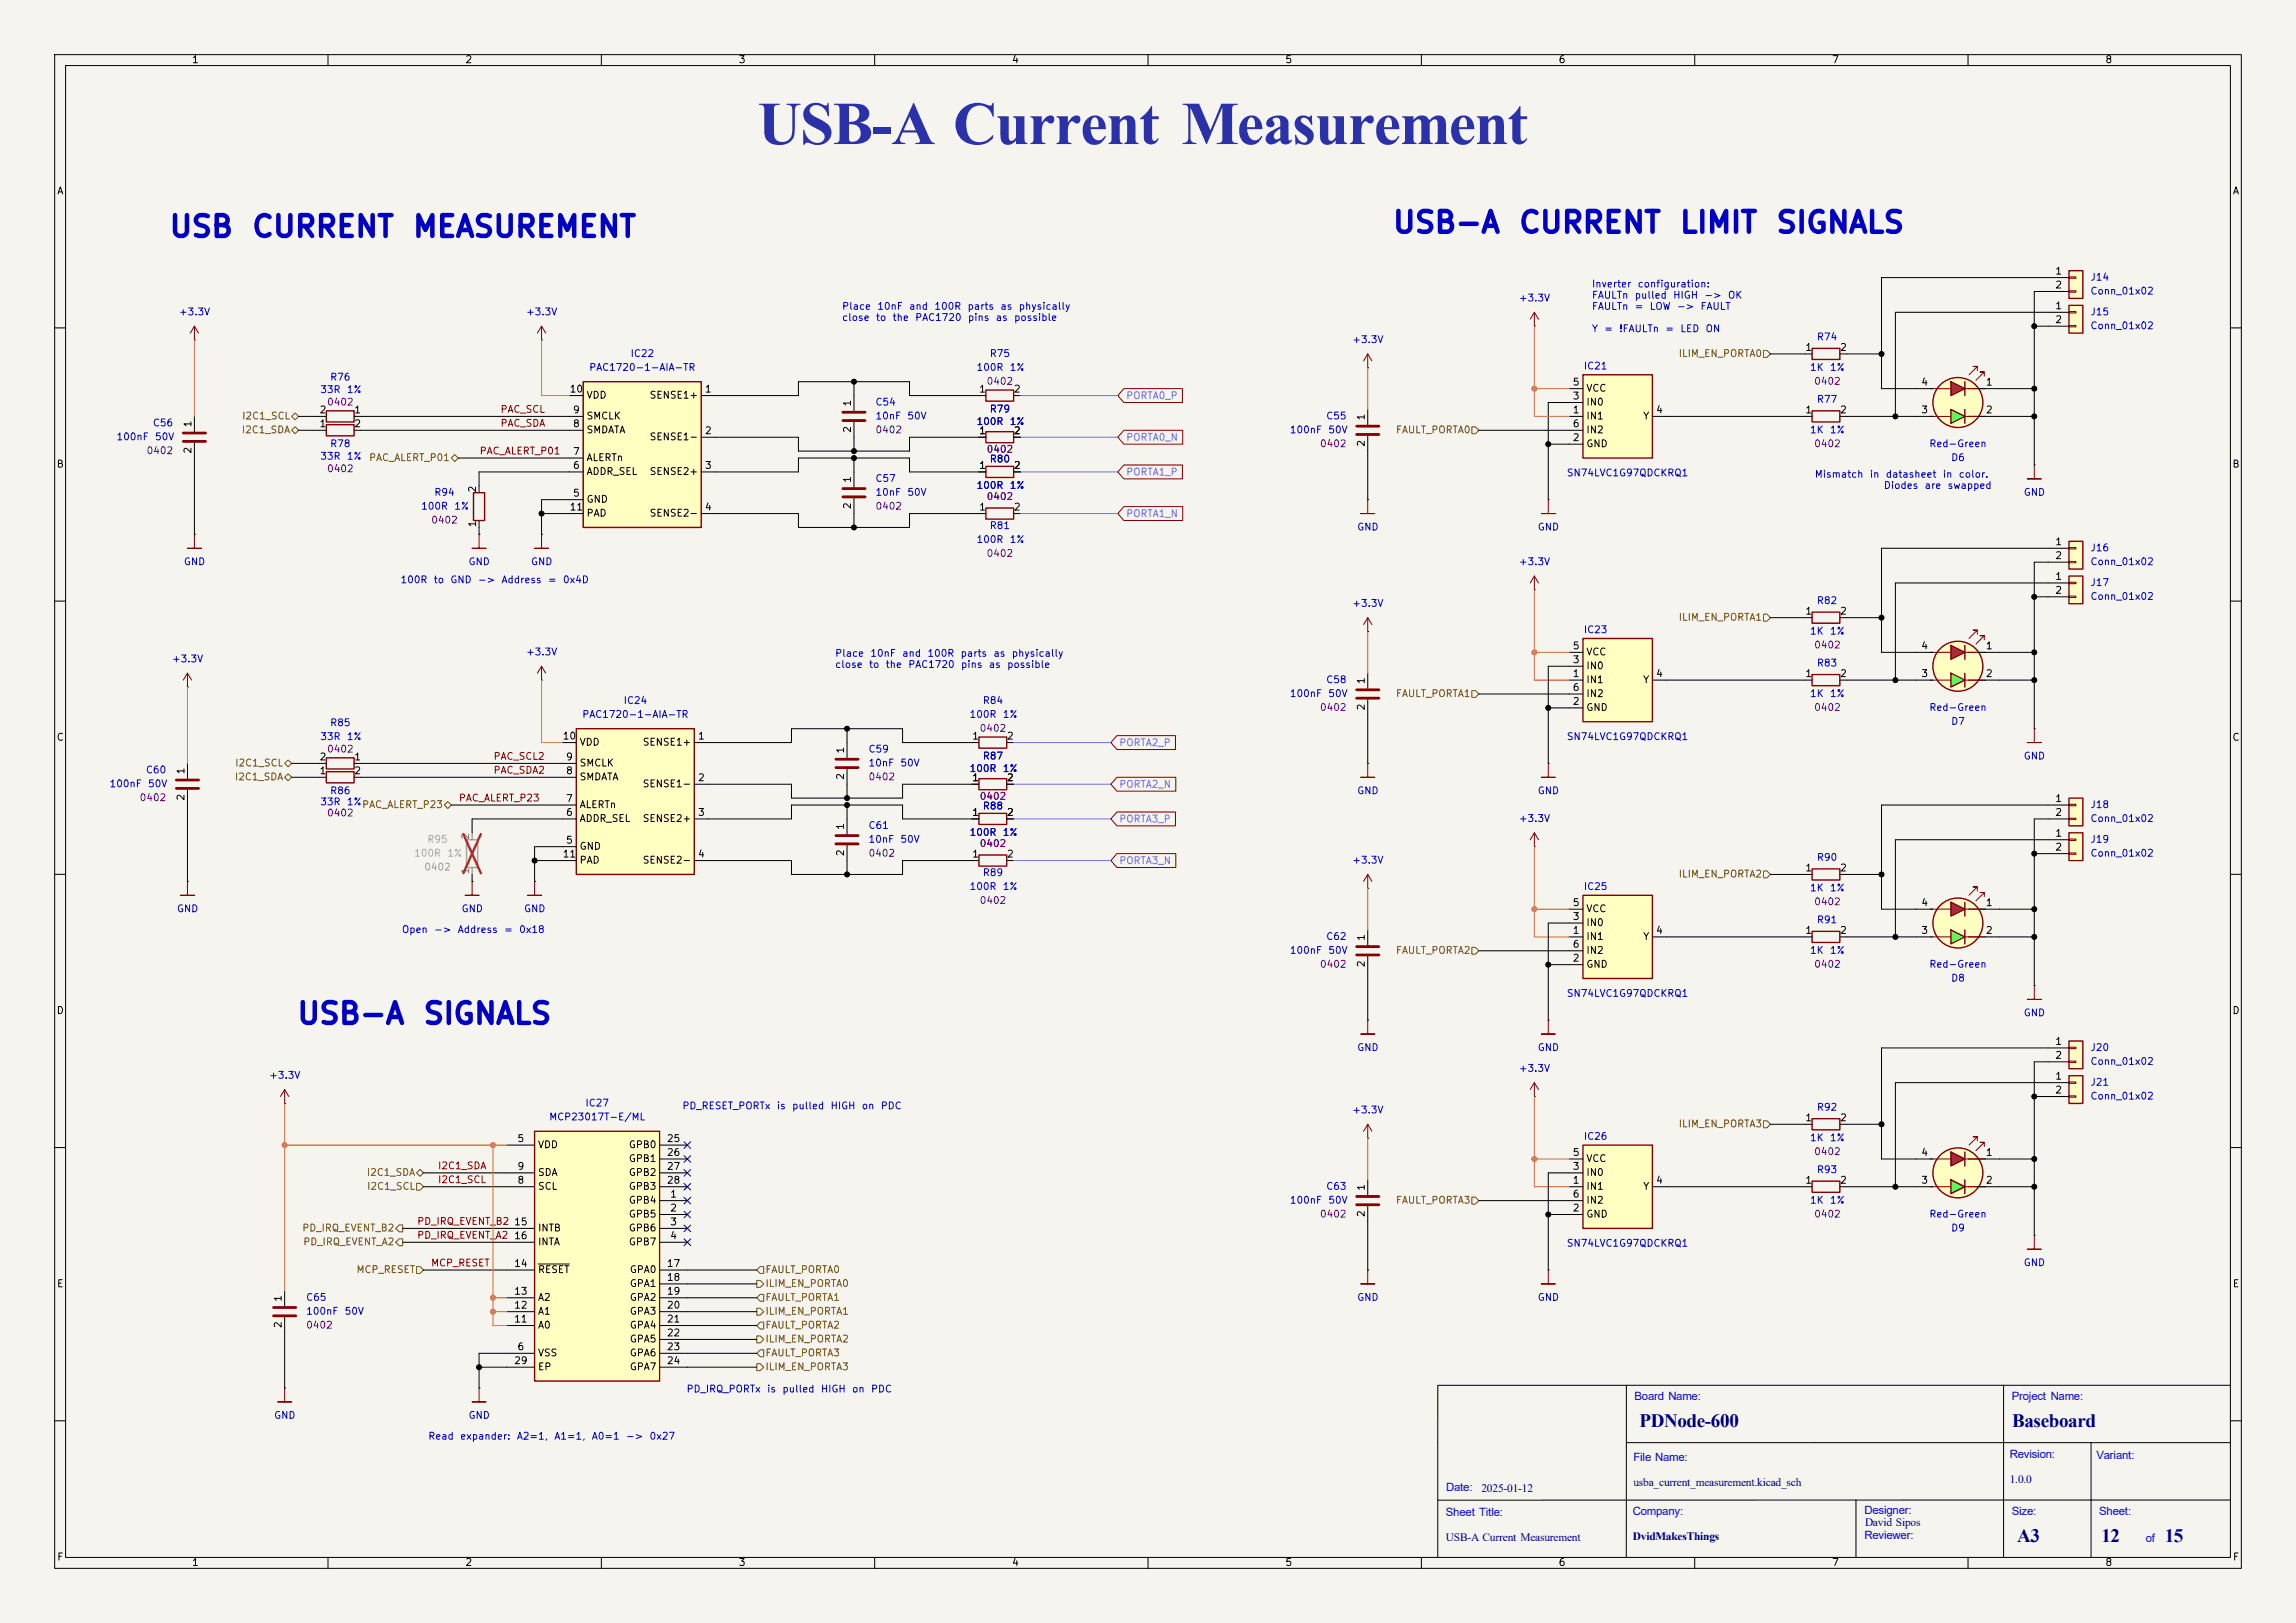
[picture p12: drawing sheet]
<svg xmlns="http://www.w3.org/2000/svg" width="420mm" height="297mm" viewBox="0 0 420 297" stroke-linecap="round" stroke-linejoin="round" font-family="sans-serif">
<defs><g id="words">
<text font-size="11.1" fill="#2b31a8" x="138.6" y="26.4">USB-A Current Measurement</text>
<g font-size="3.8" fill="#0000c2">
<text x="30.7" y="44.3">USB</text>
<text x="45.8" y="44.3">CURRENT</text>
<text x="75.3" y="44.3">MEASUREMENT</text>
<text x="254.5" y="43.6">USB-A</text>
<text x="277.6" y="43.6">CURRENT</text>
<text x="307" y="43.6">LIMIT</text>
<text x="324.6" y="43.6">SIGNALS</text>
<text x="54.1" y="188.3">USB-A</text>
<text x="77.2" y="188.3">SIGNALS</text>
</g>
<g font-size="3.5" fill="#00007f">
<text x="299.9" y="261.1">PDNode-600</text>
<text x="368.1" y="261.1">Baseboard</text>
<text x="369" y="282.1">A3</text>
<text x="384.4" y="282.1">12</text>
<text x="396" y="282.1">15</text>
</g>
<g font-size="2.1" fill="#00f">
<text x="299" y="256.2">Board Name:</text>
<text x="368" y="256.2">Project Name:</text>
<text x="298.8" y="267.4">File Name:</text>
<text x="367.6" y="266.9">Revision:</text>
<text x="383.5" y="267">Variant:</text>
<text x="264.5" y="272.9">Date:</text>
<text x="264.5" y="277.5">Sheet Title:</text>
<text x="298.7" y="277.3">Company:</text>
<text x="341.1" y="281.7">Reviewer:</text>
<text x="341.1" y="277">Designer:</text>
<text x="368" y="277.2">Size:</text>
<text x="384" y="277.2">Sheet:</text>
<text x="392.5" y="282.2">of</text>
</g>
<g font-size="2.1" fill="#00007f">
<text x="271" y="272.9">2025-01-12</text>
<text x="298.8" y="271.9">usba_current_measurement.kicad_sch</text>
<text x="367.6" y="271.4">1.0.0</text>
<text x="264.5" y="282">USB-A Current Measurement</text>
<text x="298.7" y="281.8">DvidMakesThings</text>
<text x="341.2" y="279.2">David Sipos</text>
</g>
<g font-size="1.3">
<text x="35" y="11.9">1</text>
<text x="85" y="11.9">2</text>
<text x="135" y="11.9">3</text>
<text x="185" y="11.9">4</text>
<text x="235" y="11.9">5</text>
<text x="285" y="11.9">6</text>
<text x="335" y="11.9">7</text>
<text x="385" y="11.9">8</text>
<text x="10.3" y="35.9">A</text>
<text x="408.3" y="35.9">A</text>
<text x="375.8" y="50.5">1</text>
<text x="375.8" y="53.1">2</text>
<text x="375.8" y="56.9">1</text>
<text x="375.8" y="59.4">2</text>
<text x="330.1" y="64.5">1</text>
<text x="336.5" y="64.5">2</text>
<text x="287.6" y="70.9">5</text>
<text x="290.1" y="72">VCC</text>
<text x="351.3" y="70.9">4</text>
<text x="363.1" y="70.9">1</text>
<text x="58.3" y="75.9">2</text>
<text x="64.7" y="75.9">1</text>
<text x="104.1" y="72.1">10</text>
<text x="104.7" y="75.9">9</text>
<text x="107.2" y="77.1">SMCLK</text>
<text x="107.2" y="73.3">VDD</text>
<text x="118.7" y="73.3">SENSE1+</text>
<text x="128.8" y="72.1">1</text>
<text x="156" y="74.5" transform="rotate(-90 156 74.5)">1</text>
<text x="179" y="72.1">1</text>
<text x="185.3" y="72.1">2</text>
<text x="249.9" y="77" transform="rotate(-90 249.9 77)">1</text>
<text x="287.6" y="75.9">1</text>
<text x="287.6" y="73.4">3</text>
<text x="290.1" y="77.1">IN1</text>
<text x="290.1" y="74.5">IN0</text>
<text x="300.5" y="77.1">Y</text>
<text x="302.8" y="75.9">4</text>
<text x="330.1" y="75.9">1</text>
<text x="336.5" y="75.9">2</text>
<text x="351.3" y="75.9">3</text>
<text x="363.1" y="75.9">2</text>
<text x="35.3" y="83.1" transform="rotate(-90 35.3 83.1)">2</text>
<text x="35.3" y="78.3" transform="rotate(-90 35.3 78.3)">1</text>
<text x="58.3" y="78.5">1</text>
<text x="64.7" y="78.5">2</text>
<text x="104.7" y="83.6">7</text>
<text x="104.7" y="78.5">8</text>
<text x="107.2" y="79.6">SMDATA</text>
<text x="118.7" y="80.9">SENSE1-</text>
<text x="128.8" y="79.8">2</text>
<text x="156" y="79.3" transform="rotate(-90 156 79.3)">2</text>
<text x="179" y="79.8">1</text>
<text x="185.3" y="79.8">2</text>
<text x="249.9" y="81.9" transform="rotate(-90 249.9 81.9)">2</text>
<text x="287.6" y="81">2</text>
<text x="287.6" y="78.5">6</text>
<text x="290.1" y="82.1">GND</text>
<text x="290.1" y="79.6">IN2</text>
<text x="10.3" y="85.9">B</text>
<text x="104.7" y="86.1">6</text>
<text x="107.2" y="87.2">ADDR_SEL</text>
<text x="107.2" y="84.7">ALERTn</text>
<text x="118.7" y="87.2">SENSE2+</text>
<text x="128.8" y="86.1">3</text>
<text x="156" y="88.5" transform="rotate(-90 156 88.5)">1</text>
<text x="179" y="86.1">1</text>
<text x="185.3" y="86.1">2</text>
<text x="408.2" y="85.9">B</text>
<text x="87.4" y="90.2" transform="rotate(-90 87.4 90.2)">2</text>
<text x="104.1" y="93.7">11</text>
<text x="104.7" y="91.2">5</text>
<text x="107.2" y="92.3">GND</text>
<text x="107.2" y="94.8">PAD</text>
<text x="118.7" y="94.8">SENSE2-</text>
<text x="128.8" y="93.7">4</text>
<text x="156" y="93.3" transform="rotate(-90 156 93.3)">2</text>
<text x="179" y="93.7">1</text>
<text x="185.3" y="93.7">2</text>
<text x="87.4" y="96.6" transform="rotate(-90 87.4 96.6)">1</text>
<text x="375.8" y="100.1">1</text>
<text x="375.8" y="106.4">1</text>
<text x="375.8" y="102.6">2</text>
<text x="330.1" y="112.8">1</text>
<text x="336.5" y="112.8">2</text>
<text x="375.8" y="109">2</text>
<text x="287.6" y="119.1">5</text>
<text x="351.3" y="119.1">4</text>
<text x="363.1" y="119.1">1</text>
<text x="249.9" y="125.3" transform="rotate(-90 249.9 125.3)">1</text>
<text x="287.6" y="124.2">1</text>
<text x="287.6" y="121.7">3</text>
<text x="290.1" y="125.3">IN1</text>
<text x="290.1" y="122.8">IN0</text>
<text x="290.1" y="120.2">VCC</text>
<text x="300.5" y="125.3">Y</text>
<text x="302.8" y="124.2">4</text>
<text x="330.1" y="124.2">1</text>
<text x="336.5" y="124.2">2</text>
<text x="351.3" y="124.2">3</text>
<text x="363.1" y="124.2">2</text>
<text x="249.9" y="130.1" transform="rotate(-90 249.9 130.1)">2</text>
<text x="287.6" y="129.3">2</text>
<text x="287.6" y="126.7">6</text>
<text x="290.1" y="130.4">GND</text>
<text x="290.1" y="127.9">IN2</text>
<text x="10.3" y="135.9">C</text>
<text x="102.8" y="135.6">10</text>
<text x="105.9" y="136.8">VDD</text>
<text x="117.5" y="136.8">SENSE1+</text>
<text x="127.6" y="135.6">1</text>
<text x="154.7" y="138" transform="rotate(-90 154.7 138)">1</text>
<text x="177.7" y="135.6">1</text>
<text x="184.1" y="135.6">2</text>
<text x="408.2" y="135.9">C</text>
<text x="34" y="141.8" transform="rotate(-90 34 141.8)">1</text>
<text x="58.3" y="139.4">2</text>
<text x="58.3" y="142">1</text>
<text x="64.7" y="139.4">1</text>
<text x="64.7" y="142">2</text>
<text x="103.4" y="142">8</text>
<text x="103.4" y="139.4">9</text>
<text x="105.9" y="143.1">SMDATA</text>
<text x="105.9" y="140.6">SMCLK</text>
<text x="127.6" y="143.3">2</text>
<text x="154.7" y="142.8" transform="rotate(-90 154.7 142.8)">2</text>
<text x="177.7" y="143.3">1</text>
<text x="184.1" y="143.3">2</text>
<text x="34" y="146.6" transform="rotate(-90 34 146.6)">2</text>
<text x="103.4" y="149.6">6</text>
<text x="103.4" y="147.1">7</text>
<text x="105.9" y="148.2">ALERTn</text>
<text x="117.5" y="144.4">SENSE1-</text>
<text x="127.6" y="149.6">3</text>
<text x="177.7" y="149.6">1</text>
<text x="184.1" y="149.6">2</text>
<text x="375.8" y="147.1">1</text>
<text x="375.8" y="149.6">2</text>
<text x="103.4" y="154.7">5</text>
<text x="105.9" y="155.8">GND</text>
<text x="105.9" y="150.7">ADDR_SEL</text>
<text x="117.5" y="150.7">SENSE2+</text>
<text x="154.7" y="152" transform="rotate(-90 154.7 152)">1</text>
<text x="375.8" y="153.4">1</text>
<text x="375.8" y="156">2</text>
<text x="102.8" y="157.2">11</text>
<text x="105.9" y="158.3">PAD</text>
<text x="117.5" y="158.3">SENSE2-</text>
<text x="127.6" y="157.2">4</text>
<text x="154.7" y="156.8" transform="rotate(-90 154.7 156.8)">2</text>
<text x="177.7" y="157.2">1</text>
<text x="184.1" y="157.2">2</text>
<text x="330.1" y="159.8">1</text>
<text x="336.5" y="159.8">2</text>
<text x="287.6" y="166.1">5</text>
<text x="290.1" y="167.2">VCC</text>
<text x="351.3" y="166.1">4</text>
<text x="363.1" y="166.1">1</text>
<text x="249.9" y="172.3" transform="rotate(-90 249.9 172.3)">1</text>
<text x="287.6" y="171.2">1</text>
<text x="287.6" y="168.7">3</text>
<text x="287.6" y="173.7">6</text>
<text x="290.1" y="172.3">IN1</text>
<text x="290.1" y="169.8">IN0</text>
<text x="300.5" y="172.3">Y</text>
<text x="302.8" y="171.2">4</text>
<text x="330.1" y="171.2">1</text>
<text x="336.5" y="171.2">2</text>
<text x="351.3" y="171.2">3</text>
<text x="363.1" y="171.2">2</text>
<text x="249.9" y="177.1" transform="rotate(-90 249.9 177.1)">2</text>
<text x="287.6" y="176.3">2</text>
<text x="290.1" y="177.4">GND</text>
<text x="290.1" y="174.9">IN2</text>
<text x="10.3" y="185.9">D</text>
<text x="408.2" y="185.9">D</text>
<text x="375.8" y="191.5">1</text>
<text x="375.8" y="197.9">1</text>
<text x="375.8" y="194.1">2</text>
<text x="375.8" y="200.4">2</text>
<text x="94.5" y="209.3">5</text>
<text x="121.9" y="209.3">25</text>
<text x="330.1" y="205.5">1</text>
<text x="336.5" y="205.5">2</text>
<text x="94.5" y="214.4">9</text>
<text x="98.3" y="210.4">VDD</text>
<text x="98.3" y="215.5">SDA</text>
<text x="114.9" y="210.4">GPB0</text>
<text x="114.9" y="213">GPB1</text>
<text x="114.9" y="215.5">GPB2</text>
<text x="121.9" y="211.8">26</text>
<text x="121.9" y="214.4">27</text>
<text x="287.6" y="214.4">3</text>
<text x="287.6" y="211.8">5</text>
<text x="290.1" y="215.5">IN0</text>
<text x="290.1" y="213">VCC</text>
<text x="351.3" y="211.8">4</text>
<text x="363.1" y="211.8">1</text>
<text x="94.5" y="216.9">8</text>
<text x="98.3" y="218">SCL</text>
<text x="114.9" y="220.6">GPB4</text>
<text x="114.9" y="218">GPB3</text>
<text x="121.9" y="216.9">28</text>
<text x="122.5" y="219.5">1</text>
<text x="122.5" y="222">2</text>
<text x="249.9" y="218" transform="rotate(-90 249.9 218)">1</text>
<text x="287.6" y="216.9">1</text>
<text x="287.6" y="222">2</text>
<text x="287.6" y="219.5">6</text>
<text x="290.1" y="218">IN1</text>
<text x="290.1" y="220.6">IN2</text>
<text x="300.5" y="218">Y</text>
<text x="302.8" y="216.9">4</text>
<text x="330.1" y="216.9">1</text>
<text x="336.5" y="216.9">2</text>
<text x="351.3" y="216.9">3</text>
<text x="363.1" y="216.9">2</text>
<text x="93.9" y="224.5">15</text>
<text x="93.9" y="227.1">16</text>
<text x="98.3" y="225.7">INTB</text>
<text x="114.9" y="223.1">GPB5</text>
<text x="114.9" y="225.7">GPB6</text>
<text x="122.5" y="224.5">3</text>
<text x="122.5" y="227.1">4</text>
<text x="249.9" y="222.8" transform="rotate(-90 249.9 222.8)">2</text>
<text x="290.1" y="223.1">GND</text>
<text x="93.9" y="232.2">14</text>
<text x="98.3" y="233.3">RESET</text>
<text x="98.3" y="228.2">INTA</text>
<text x="114.9" y="228.2">GPB7</text>
<text x="115.1" y="233.3">GPA0</text>
<text x="121.9" y="232.2">17</text>
<text x="10.3" y="235.9">E</text>
<text x="51.8" y="238.3" transform="rotate(-90 51.8 238.3)">1</text>
<text x="93.9" y="239.8">12</text>
<text x="93.9" y="237.2">13</text>
<text x="98.3" y="238.4">A2</text>
<text x="115.1" y="235.8">GPA1</text>
<text x="115.1" y="238.4">GPA2</text>
<text x="121.9" y="234.7">18</text>
<text x="121.9" y="237.2">19</text>
<text x="121.9" y="239.8">20</text>
<text x="408.3" y="235.9">E</text>
<text x="51.8" y="243.1" transform="rotate(-90 51.8 243.1)">2</text>
<text x="93.9" y="242.3">11</text>
<text x="98.3" y="243.4">A0</text>
<text x="98.3" y="240.9">A1</text>
<text x="115.1" y="240.9">GPA3</text>
<text x="115.1" y="243.4">GPA4</text>
<text x="115.1" y="246">GPA5</text>
<text x="121.9" y="242.3">21</text>
<text x="121.9" y="244.9">22</text>
<text x="93.9" y="249.9">29</text>
<text x="94.5" y="247.4">6</text>
<text x="98.3" y="248.5">VSS</text>
<text x="98.3" y="251.1">EP</text>
<text x="115.1" y="248.5">GPA6</text>
<text x="115.1" y="251.1">GPA7</text>
<text x="121.9" y="247.4">23</text>
<text x="121.9" y="249.9">24</text>
<text x="10.3" y="285.9">F</text>
<text x="35" y="286.9">1</text>
<text x="85" y="286.9">2</text>
<text x="135" y="286.9">3</text>
<text x="185" y="286.9">4</text>
<text x="235" y="286.9">5</text>
<text x="285" y="286.9">6</text>
<text x="335" y="286.9">7</text>
<text x="385" y="286.9">8</text>
<text x="408.3" y="285.9">F</text>
</g>
<g font-size="1.3" fill="#0000c2">
<text x="291.1" y="52.9">Inverter</text>
<text x="299.5" y="52.9">configuration:</text>
<text x="382.3" y="51.7">J14</text>
<text x="32.6" y="58">+3.3V</text>
<text x="96.1" y="58">+3.3V</text>
<text x="153.9" y="57">Place</text>
<text x="153.9" y="59">close</text>
<text x="160.1" y="59">to</text>
<text x="160.4" y="57">10nF</text>
<text x="163.2" y="59">the</text>
<text x="166.2" y="57">and</text>
<text x="167.3" y="59">PAC1720</text>
<text x="170.8" y="57">100R</text>
<text x="176.9" y="57">parts</text>
<text x="176.9" y="59">pins</text>
<text x="182" y="59">as</text>
<text x="182.9" y="57">as</text>
<text x="185.4" y="59">possible</text>
<text x="186.2" y="57">physically</text>
<text x="277.7" y="55.5">+3.3V</text>
<text x="291.1" y="55">FAULTn</text>
<text x="291.1" y="57">FAULTn</text>
<text x="298.9" y="55">pulled</text>
<text x="298.9" y="57">=</text>
<text x="301.7" y="57">LOW</text>
<text x="305.9" y="55">HIGH</text>
<text x="306.6" y="57">-&gt;</text>
<text x="310.9" y="57">FAULT</text>
<text x="311.7" y="55">-&gt;</text>
<text x="316" y="55">OK</text>
<text x="382.3" y="54.2">Conn_01x02</text>
<text x="382.3" y="58">J15</text>
<text x="115.2" y="65.6">IC22</text>
<text x="180.9" y="65.6">R75</text>
<text x="247.2" y="63.1">+3.3V</text>
<text x="291.1" y="61.1">Y</text>
<text x="293.3" y="61.1">=</text>
<text x="296.1" y="61.1">!FAULTn</text>
<text x="304.5" y="61.1">=</text>
<text x="307.3" y="61.1">LED</text>
<text x="311.9" y="61.1">ON</text>
<text x="332.2" y="62.6">R74</text>
<text x="382.3" y="60.6">Conn_01x02</text>
<text x="60.3" y="70">R76</text>
<text x="107.7" y="68.2">PAC1720-1-AIA-TR</text>
<text x="178.5" y="68.2">100R</text>
<text x="184.6" y="68.2">1%</text>
<text x="289.6" y="67.9">IC21</text>
<text x="331" y="68.2">1K</text>
<text x="334.6" y="68.2">1%</text>
<text x="58.5" y="72.2">33R</text>
<text x="63.3" y="72.2">1%</text>
<text x="160" y="74.5">C54</text>
<text x="160" y="77.1">10nF</text>
<text x="165.9" y="77.1">50V</text>
<text x="180.9" y="75.8">R79</text>
<text x="242.5" y="77.1">C55</text>
<text x="332.2" y="74">R77</text>
<text x="21.2" y="80.9">100nF</text>
<text x="27.8" y="78.3">C56</text>
<text x="28.2" y="80.9">50V</text>
<text x="60.3" y="82.1">R78</text>
<text x="178.5" y="78.1">100R</text>
<text x="184.6" y="78.1">1%</text>
<text x="235.8" y="79.6">100nF</text>
<text x="242.9" y="79.6">50V</text>
<text x="331" y="79.6">1K</text>
<text x="334.6" y="79.6">1%</text>
<text x="352.8" y="82.1">Red-Green</text>
<text x="58.5" y="84.4">33R</text>
<text x="63.3" y="84.4">1%</text>
<text x="160" y="88.5">C57</text>
<text x="178.5" y="89.8">100R</text>
<text x="180.9" y="84.9">R80</text>
<text x="184.6" y="89.8">1%</text>
<text x="286.5" y="87.5">SN74LVC1G97QDCKRQ1</text>
<text x="331.8" y="87.7">Mismatch</text>
<text x="341.9" y="87.7">in</text>
<text x="344.5" y="89.8">Diodes</text>
<text x="344.8" y="87.7">datasheet</text>
<text x="351.9" y="89.8">are</text>
<text x="355.3" y="87.7">in</text>
<text x="356.1" y="89.8">swapped</text>
<text x="356.8" y="84.7">D6</text>
<text x="358.2" y="87.7">color.</text>
<text x="76.9" y="93.6">100R</text>
<text x="79.3" y="91">R94</text>
<text x="83" y="93.6">1%</text>
<text x="160" y="91">10nF</text>
<text x="165.9" y="91">50V</text>
<text x="370.1" y="91">GND</text>
<text x="178.5" y="99.7">100R</text>
<text x="180.9" y="97.1">R81</text>
<text x="184.6" y="99.7">1%</text>
<text x="248.2" y="97.4">GND</text>
<text x="281.2" y="97.4">GND</text>
<text x="382.3" y="101.2">J16</text>
<text x="33.5" y="103.7">GND</text>
<text x="73.2" y="107">100R</text>
<text x="79.2" y="107">to</text>
<text x="82.3" y="107">GND</text>
<text x="85.6" y="103.7">GND</text>
<text x="87.3" y="107">-&gt;</text>
<text x="91.6" y="107">Address</text>
<text x="97" y="103.7">GND</text>
<text x="100.1" y="107">=</text>
<text x="102.9" y="107">0x4D</text>
<text x="277.7" y="103.7">+3.3V</text>
<text x="382.3" y="103.7">Conn_01x02</text>
<text x="382.3" y="107.5">J17</text>
<text x="247.2" y="111.4">+3.3V</text>
<text x="332.2" y="110.8">R82</text>
<text x="382.3" y="110.1">Conn_01x02</text>
<text x="289.6" y="116.2">IC23</text>
<text x="331" y="116.4">1K</text>
<text x="334.6" y="116.4">1%</text>
<text x="31.3" y="121.5">+3.3V</text>
<text x="96.1" y="120.2">+3.3V</text>
<text x="152.7" y="120.5">Place</text>
<text x="152.7" y="122.5">close</text>
<text x="158.8" y="122.5">to</text>
<text x="159.1" y="120.5">10nF</text>
<text x="161.9" y="122.5">the</text>
<text x="164.9" y="120.5">and</text>
<text x="166" y="122.5">PAC1720</text>
<text x="169.5" y="120.5">100R</text>
<text x="175.6" y="120.5">parts</text>
<text x="175.7" y="122.5">pins</text>
<text x="180.8" y="122.5">as</text>
<text x="181.6" y="120.5">as</text>
<text x="184.1" y="122.5">possible</text>
<text x="185" y="120.5">physically</text>
<text x="242.5" y="125.3">C58</text>
<text x="332.2" y="122.3">R83</text>
<text x="106.4" y="131.7">PAC1720-1-AIA-TR</text>
<text x="114" y="129.1">IC24</text>
<text x="177.2" y="131.7">100R</text>
<text x="179.7" y="129.1">R84</text>
<text x="183.3" y="131.7">1%</text>
<text x="235.8" y="127.9">100nF</text>
<text x="242.9" y="127.9">50V</text>
<text x="331" y="127.9">1K</text>
<text x="334.6" y="127.9">1%</text>
<text x="352.8" y="130.4">Red-Green</text>
<text x="58.5" y="135.7">33R</text>
<text x="60.3" y="133.2">R85</text>
<text x="63.3" y="135.7">1%</text>
<text x="286.5" y="135.7">SN74LVC1G97QDCKRQ1</text>
<text x="356.8" y="132.9">D7</text>
<text x="26.6" y="141.8">C60</text>
<text x="158.8" y="138">C59</text>
<text x="158.8" y="140.6">10nF</text>
<text x="164.6" y="140.6">50V</text>
<text x="177.2" y="141.6">100R</text>
<text x="179.7" y="139.3">R87</text>
<text x="183.3" y="141.6">1%</text>
<text x="370.1" y="139.3">GND</text>
<text x="19.9" y="144.4">100nF</text>
<text x="27" y="144.4">50V</text>
<text x="58.5" y="147.7">33R</text>
<text x="60.3" y="145.6">R86</text>
<text x="63.3" y="147.7">1%</text>
<text x="179.7" y="148.4">R88</text>
<text x="248.2" y="145.6">GND</text>
<text x="281.2" y="145.6">GND</text>
<text x="382.3" y="148.2">J18</text>
<text x="158.8" y="152">C61</text>
<text x="158.8" y="154.5">10nF</text>
<text x="164.6" y="154.5">50V</text>
<text x="177.2" y="153.3">100R</text>
<text x="183.3" y="153.3">1%</text>
<text x="277.7" y="150.7">+3.3V</text>
<text x="382.3" y="150.7">Conn_01x02</text>
<text x="382.3" y="154.5">J19</text>
<text x="179.7" y="160.6">R89</text>
<text x="247.2" y="158.3">+3.3V</text>
<text x="332.2" y="157.8">R90</text>
<text x="382.3" y="157.1">Conn_01x02</text>
<text x="32.3" y="167.2">GND</text>
<text x="84.3" y="167.2">GND</text>
<text x="95.8" y="167.2">GND</text>
<text x="177.2" y="163.2">100R</text>
<text x="183.3" y="163.2">1%</text>
<text x="289.6" y="163.2">IC25</text>
<text x="331" y="163.4">1K</text>
<text x="334.6" y="163.4">1%</text>
<text x="73.4" y="171">Open</text>
<text x="79.3" y="171">-&gt;</text>
<text x="83.6" y="171">Address</text>
<text x="92.1" y="171">=</text>
<text x="94.8" y="171">0x18</text>
<text x="242.5" y="172.3">C62</text>
<text x="332.2" y="169.3">R91</text>
<text x="235.8" y="174.9">100nF</text>
<text x="242.9" y="174.9">50V</text>
<text x="331" y="174.9">1K</text>
<text x="334.6" y="174.9">1%</text>
<text x="352.8" y="177.4">Red-Green</text>
<text x="356.8" y="179.9">D8</text>
<text x="286.5" y="182.7">SN74LVC1G97QDCKRQ1</text>
<text x="370.1" y="186.3">GND</text>
<text x="49.1" y="197.7">+3.3V</text>
<text x="248.2" y="192.6">GND</text>
<text x="277.7" y="196.4">+3.3V</text>
<text x="281.2" y="192.6">GND</text>
<text x="382.3" y="195.2">Conn_01x02</text>
<text x="382.3" y="192.6">J20</text>
<text x="107" y="202.8">IC27</text>
<text x="124.7" y="203.3">PD_RESET_PORTx</text>
<text x="142" y="203.3">is</text>
<text x="144.8" y="203.3">pulled</text>
<text x="151.8" y="203.3">HIGH</text>
<text x="157.5" y="203.3">on</text>
<text x="161" y="203.3">PDC</text>
<text x="332.2" y="203.6">R92</text>
<text x="382.3" y="201.5">Conn_01x02</text>
<text x="382.3" y="199">J21</text>
<text x="100.3" y="205.3">MCP23017T-E/ML</text>
<text x="247.2" y="204.1">+3.3V</text>
<text x="289.6" y="208.9">IC26</text>
<text x="331" y="209.1">1K</text>
<text x="334.6" y="209.1">1%</text>
<text x="332.2" y="215">R93</text>
<text x="235.8" y="220.6">100nF</text>
<text x="242.5" y="218">C63</text>
<text x="242.9" y="220.6">50V</text>
<text x="331" y="220.6">1K</text>
<text x="334.6" y="220.6">1%</text>
<text x="352.8" y="223.1">Red-Green</text>
<text x="356.8" y="225.7">D9</text>
<text x="286.5" y="228.4">SN74LVC1G97QDCKRQ1</text>
<text x="370.1" y="232">GND</text>
<text x="55.9" y="238.4">C65</text>
<text x="248.2" y="238.4">GND</text>
<text x="281.2" y="238.4">GND</text>
<text x="55.9" y="240.9">100nF</text>
<text x="62.9" y="240.9">50V</text>
<text x="125.5" y="255.1">PD_IRQ_PORTx</text>
<text x="140.2" y="255.1">is</text>
<text x="143" y="255.1">pulled</text>
<text x="150" y="255.1">HIGH</text>
<text x="155.7" y="255.1">on</text>
<text x="159.2" y="255.1">PDC</text>
<text x="50" y="259.9">GND</text>
<text x="78.2" y="263.8">Read</text>
<text x="84.1" y="263.8">expander:</text>
<text x="85.6" y="259.9">GND</text>
<text x="94.4" y="263.8">A2=1,</text>
<text x="101.3" y="263.8">A1=1,</text>
<text x="108.1" y="263.8">A0=1</text>
<text x="114.4" y="263.8">-&gt;</text>
<text x="118.7" y="263.8">0x27</text>
</g>
<g font-size="1.3" fill="#725600">
<text x="306.9" y="65.6">ILIM_EN_PORTA0</text>
<text x="44.2" y="77.1">I2C1_SCL</text>
<text x="44.1" y="79.6">I2C1_SDA</text>
<text x="255.2" y="79.6">FAULT_PORTA0</text>
<text x="67.4" y="84.7">PAC_ALERT_P01</text>
<text x="306.9" y="113.9">ILIM_EN_PORTA1</text>
<text x="255.2" y="127.9">FAULT_PORTA1</text>
<text x="42.8" y="143.1">I2C1_SDA</text>
<text x="42.9" y="140.6">I2C1_SCL</text>
<text x="66.1" y="148.2">PAC_ALERT_P23</text>
<text x="306.9" y="160.9">ILIM_EN_PORTA2</text>
<text x="255.2" y="174.9">FAULT_PORTA2</text>
<text x="306.9" y="206.6">ILIM_EN_PORTA3</text>
<text x="67" y="215.5">I2C1_SDA</text>
<text x="67" y="218">I2C1_SCL</text>
<text x="255.2" y="220.6">FAULT_PORTA3</text>
<text x="55.2" y="225.7">PD_IRQ_EVENT_B2</text>
<text x="55.4" y="228.2">PD_IRQ_EVENT_A2</text>
<text x="65.1" y="233.3">MCP_RESET</text>
<text x="139.9" y="233.3">FAULT_PORTA0</text>
<text x="139.9" y="238.4">FAULT_PORTA1</text>
<text x="139.9" y="235.8">ILIM_EN_PORTA0</text>
<text x="139.9" y="243.4">FAULT_PORTA2</text>
<text x="139.9" y="240.9">ILIM_EN_PORTA1</text>
<text x="139.9" y="246">ILIM_EN_PORTA2</text>
<text x="139.9" y="248.5">FAULT_PORTA3</text>
<text x="139.9" y="251.1">ILIM_EN_PORTA3</text>
</g>
<g font-size="1.3" fill="#840084">
<text x="180.4" y="70.7">0402</text>
<text x="331.7" y="70.7">0402</text>
<text x="59.7" y="74.5">0402</text>
<text x="26.7" y="83.4">0402</text>
<text x="160" y="79.6">0402</text>
<text x="180.4" y="83.2">0402</text>
<text x="241.3" y="82.1">0402</text>
<text x="331.7" y="82.1">0402</text>
<text x="59.7" y="86.7">0402</text>
<text x="160" y="93.6">0402</text>
<text x="180.4" y="91.8">0402</text>
<text x="78.8" y="96.1">0402</text>
<text x="180.4" y="102.2">0402</text>
<text x="331.7" y="119">0402</text>
<text x="241.3" y="130.4">0402</text>
<text x="331.7" y="130.4">0402</text>
<text x="179.1" y="134.2">0402</text>
<text x="59.7" y="138">0402</text>
<text x="158.8" y="143.1">0402</text>
<text x="25.4" y="146.9">0402</text>
<text x="59.7" y="149.7">0402</text>
<text x="179.1" y="146.7">0402</text>
<text x="179.1" y="155.3">0402</text>
<text x="158.8" y="157.1">0402</text>
<text x="179.1" y="165.7">0402</text>
<text x="331.7" y="166">0402</text>
<text x="241.3" y="177.4">0402</text>
<text x="331.7" y="177.4">0402</text>
<text x="331.7" y="211.7">0402</text>
<text x="241.3" y="223.1">0402</text>
<text x="331.7" y="223.1">0402</text>
<text x="55.9" y="243.4">0402</text>
</g>
<g font-size="1.3" fill="#840000">
<text x="91.4" y="75.9">PAC_SCL</text>
<text x="87.6" y="83.5">PAC_ALERT_P01</text>
<text x="91.4" y="78.4">PAC_SDA</text>
<text x="90.2" y="141.9">PAC_SDA2</text>
<text x="90.2" y="139.4">PAC_SCL2</text>
<text x="83.8" y="147">PAC_ALERT_P23</text>
<text x="80" y="214.3">I2C1_SDA</text>
<text x="80" y="216.8">I2C1_SCL</text>
<text x="76.2" y="224.4">PD_IRQ_EVENT_B2</text>
<text x="76.2" y="227">PD_IRQ_EVENT_A2</text>
<text x="78.7" y="232.1">MCP_RESET</text>
</g>
<g font-size="1.3" fill="#6f6eff">
<text x="205.9" y="73.3">PORTA0_P</text>
<text x="205.9" y="81">PORTA0_N</text>
<text x="205.9" y="87.3">PORTA1_P</text>
<text x="205.9" y="94.9">PORTA1_N</text>
<text x="204.6" y="136.8">PORTA2_P</text>
<text x="204.6" y="144.5">PORTA2_N</text>
<text x="204.6" y="150.8">PORTA3_P</text>
<text x="204.6" y="158.4">PORTA3_N</text>
</g>
<g font-size="1.3" fill="#abaaa8">
<text x="78.1" y="154.5">R95</text>
<text x="75.6" y="157.1">100R</text>
<text x="81.7" y="157.1">1%</text>
</g>
<g font-size="1.3" fill="#7a7a77">
<text x="86.1" y="153.7" transform="rotate(-90 86.1 153.7)">2</text>
<text x="86.1" y="160.1" transform="rotate(-90 86.1 160.1)">1</text>
</g>
<text font-size="1.3" fill="#9c9b98" x="77.5" y="159.6">0402</text>
</g></defs>
<path d="M0 0h420v297h-420z" fill="#f5f4ef" stroke="#f5f4ef" stroke-width=".18"/>
<g fill="none" stroke="#000" stroke-width=".18">
<path d="M10 10h400v277h-400zM12 12h396v273h-396zM60 10v2M110 10v2M160 10v2M210 10v2M260 10v2M310 10v2M360 10v2M10 60h2M330.2 76.2h1.3M336.5 76.2h1.3"/>
<path d="M408 60h2M10 110h2M408 110h2M10 160h2M408 160h2M10 210h2M408 210h2M263 253.5v31.5M297.5 253.5v10.5M366.5 253.5v31.5M408 253.5h-144.9M10 260h2"/>
<path d="M297.5 264h110.5M297.5 264v21M339.5 274.5v10.5M382.5 264v21M408 260h2M408 274.5h-144.9M60 285v2M110 285v2M160 285v2M210 285v2M260 285v2M310 285v2"/>
<path d="M360 285v2"/>
</g>
<path d="M331.5 75.2h5v2h-5z" fill="none" stroke="#840000" stroke-width=".25"/>
<path d="M378.5 55.9h2.5v5.1h-2.5z" fill="#ffffc2"/>
<path d="M378.5 55.9h2.5v5.1h-2.5z" fill="none" stroke="#840000" stroke-width=".25"/>
<path d="M378.5 57h1.2v.3h-1.2zM378.5 59.6h1.2v.2h-1.2zM372.1 133.4v2.5h1.3h-2.6h1.3" fill="none" stroke="#840000" stroke-width=".18"/>
<path d="M374.6 57.2h3.9M374.6 59.7h3.9M372.1 133.4h.1" fill="none" stroke="#000" stroke-width=".18"/>
<circle cx="358.1" cy="121.9" r="4.6" fill="#ffffc2" stroke="#ffffc2" stroke-width=".18"/>
<path d="M356.9 118.1l2.5 1.3-2.5 1.3z" fill="#ff1927"/>
<path d="M356.9 123.2l2.5 1.3-2.5 1.2z" fill="#2fff38"/>
<path d="M353.1 119.4h3.8M359.4 119.4h3.8M361.7 116.1v-.8h-.8h.8l-1.5 1.5M363 117.1v-.8h-.8h.8l-1.6 1.6M353.1 124.5h3.8M359.4 124.5h3.8" fill="none" stroke="#840000" stroke-width=".18"/>
<g fill="none" stroke="#840000" stroke-width=".25">
<path d="M356.9 118.1l2.5 1.3-2.5 1.3zM359.4 118.1v2.6M356.9 123.2l2.5 1.3-2.5 1.2zM359.4 123.2v2.5"/>
<circle cx="358.1" cy="121.9" r="4.6"/>
</g>
<path d="M350.5 119.4h3.1M361.9 119.4h3.9M350.5 124.5h3.1M361.9 124.5h3.9" fill="none" stroke="#000" stroke-width=".18"/>
<path d="M378.5 152.4h2.5v5.1h-2.5z" fill="#ffffc2"/>
<path d="M378.5 152.4h2.5v5.1h-2.5z" fill="none" stroke="#840000" stroke-width=".25"/>
<path d="M378.5 153.5h1.2v.3h-1.2zM378.5 156.1h1.2v.2h-1.2z" fill="none" stroke="#840000" stroke-width=".18"/>
<path d="M374.6 153.7h3.9M374.6 156.2h3.9" fill="none" stroke="#000" stroke-width=".18"/>
<path d="M378.5 146.1h2.5v5h-2.5z" fill="#ffffc2"/>
<path d="M378.5 146.1h2.5v5h-2.5z" fill="none" stroke="#840000" stroke-width=".25"/>
<path d="M35.6 59.7l-.8 1.3M35.6 59.7l.7 1.3M35.6 59.7v2.5M372.1 85.1v2.5h1.3h-2.6h1.3M378.5 147.2h1.2v.2h-1.2zM378.5 149.7h1.2v.3h-1.2zM283.2 186.7v2.5h1.3h-2.6h1.3M250.2 205.7l-.8 1.3M250.2 205.7l.8 1.3M250.2 205.7v2.6" fill="none" stroke="#840000" stroke-width=".18"/>
<path d="M35.6 62.2h.1M372.1 85.1h.1M374.6 147.3h3.9M374.6 149.9h3.9M283.2 186.7h.1M250.2 208.3h.1" fill="none" stroke="#000" stroke-width=".18"/>
<circle cx="358.1" cy="73.7" r="4.6" fill="#ffffc2" stroke="#ffffc2" stroke-width=".18"/>
<path d="M356.9 69.9l2.5 1.2-2.5 1.3z" fill="#ff1927"/>
<path d="M356.9 74.9l2.5 1.3-2.5 1.3z" fill="#2fff38"/>
<path d="M99.1 59.7l-.8 1.3M99.1 59.7l.7 1.3M99.1 59.7v2.5M353.1 71.1h3.8M353.1 76.2h3.8M359.4 71.1h3.8M359.4 76.2h3.8M361.7 67.8v-.7h-.8h.8l-1.5 1.5M363 68.8v-.7h-.8h.8l-1.6 1.5" fill="none" stroke="#840000" stroke-width=".18"/>
<g fill="none" stroke="#840000" stroke-width=".25">
<path d="M356.9 69.9l2.5 1.2-2.5 1.3zM356.9 74.9l2.5 1.3-2.5 1.3zM359.4 69.9v2.5M359.4 74.9v2.6"/>
<circle cx="358.1" cy="73.7" r="4.6"/>
</g>
<path d="M99.1 62.2h.1M350.5 71.1h3.1M350.5 76.2h3.1M361.9 71.1h3.9M361.9 76.2h3.9" fill="none" stroke="#000" stroke-width=".18"/>
<path d="M378.5 196.9h2.5v5h-2.5z" fill="#ffffc2"/>
<path d="M378.5 196.9h2.5v5h-2.5z" fill="none" stroke="#840000" stroke-width=".25"/>
<path d="M378.5 198h1.2v.2h-1.2zM378.5 200.5h1.2v.3h-1.2z" fill="none" stroke="#840000" stroke-width=".18"/>
<path d="M374.6 198.1h3.9M374.6 200.7h3.9" fill="none" stroke="#000" stroke-width=".18"/>
<path d="M378.5 190.5h2.5v5.1h-2.5z" fill="#ffffc2"/>
<path d="M180.3 79h5.1v2h-5.1zM331.5 63.8h5v2h-5zM179.1 134.9h5v2h-5zM331.5 159h5v2h-5zM331.5 170.4h5v2.1h-5zM378.5 190.5h2.5v5.1h-2.5z" fill="none" stroke="#840000" stroke-width=".25"/>
<path d="M34.3 123.2l-.8 1.3M34.3 123.2l.8 1.3M34.3 123.2v2.5M34.3 161.3v2.5h1.3h-2.6h1.3M250.2 186.7v2.5h-1.3h2.6h-1.3M280.7 198.1l-.8 1.3M280.7 198.1l.7 1.3M280.7 198.1v2.6M378.5 191.6h1.2v.3h-1.2zM378.5 194.2h1.2v.2h-1.2z" fill="none" stroke="#840000" stroke-width=".18"/>
<g fill="none" stroke="#000" stroke-width=".18">
<path d="M330.2 64.8h1.3M336.5 64.8h1.3M179.1 80h1.2M185.4 80h1.3M34.3 125.7h.1M177.8 135.9h1.3M184.1 135.9h1.3M34.3 161.3h.1M330.2 171.5h1.3M330.2 160h1.3M336.5 171.5h1.3M336.5 160h1.3"/>
<path d="M250.2 186.7h.1M374.6 191.8h3.9M374.6 194.3h3.9M280.7 200.7h.1"/>
</g>
<path d="M289.6 209.6h12.7v15.2h-12.7z" fill="#ffffc2"/>
<path d="M289.6 209.6h12.7v15.2h-12.7z" fill="none" stroke="#840000" stroke-width=".25"/>
<path d="M287 217.2h2.6M287 214.6h2.6M287 212.1h2.6M287 219.7h2.6M302.3 217.2h2.5M287 222.2h2.6" fill="none" stroke="#000" stroke-width=".18"/>
<path d="M289.6 68.6h12.7v15.2h-12.7z" fill="#ffffc2"/>
<path d="M289.6 68.6h12.7v15.2h-12.7z" fill="none" stroke="#840000" stroke-width=".25"/>
<path d="M287 76.2h2.6M287 73.7h2.6M287 71.1h2.6M287 78.7h2.6M302.3 76.2h2.5M287 81.3h2.6" fill="none" stroke="#000" stroke-width=".18"/>
<path d="M378.5 49.5h2.5v5.1h-2.5z" fill="#ffffc2"/>
<path d="M378.5 49.5h2.5v5.1h-2.5zM180.3 85.3h5.1v2.1h-5.1zM331.5 112h5v2h-5zM331.5 123.4h5v2.1h-5z" fill="none" stroke="#840000" stroke-width=".25"/>
<path d="M378.5 50.7h1.2v.2h-1.2zM378.5 53.2h1.2v.3h-1.2z" fill="none" stroke="#840000" stroke-width=".18"/>
<path d="M374.6 50.8h3.9M374.6 53.3h3.9M156.2 72.4v2.8M156.2 77.2v2.8M179.1 86.4h1.2M185.4 86.4h1.3M330.2 113h1.3M336.5 113h1.3M330.2 124.5h1.3M336.5 124.5h1.3" fill="none" stroke="#000" stroke-width=".18"/>
<path d="M154.2 75.4h4M154.2 77h4" fill="none" stroke="#840000" stroke-width=".51"/>
<path d="M289.6 116.8h12.7v15.3h-12.7z" fill="#ffffc2"/>
<path d="M289.6 116.8h12.7v15.3h-12.7z" fill="none" stroke="#840000" stroke-width=".25"/>
<path d="M35.6 76.2v2.8M35.6 81v2.8M156.2 86.4v2.8M156.2 91.2v2.8M287 119.4h2.6M287 124.5h2.6M287 129.5h2.6M287 121.9h2.6M287 127h2.6M302.3 124.5h2.5" fill="none" stroke="#000" stroke-width=".18"/>
<path d="M33.5 79.2h4.1M33.5 80.8h4.1M154.2 89.4h4M154.2 90.9h4" fill="none" stroke="#840000" stroke-width=".51"/>
<path d="M106.7 69.9h21.6v26.6h-21.6z" fill="#ffffc2"/>
<path d="M59.7 75.2h5.1v2h-5.1zM59.7 77.7h5.1v2.1h-5.1zM106.7 69.9h21.6v26.6h-21.6z" fill="none" stroke="#840000" stroke-width=".25"/>
<g fill="none" stroke="#000" stroke-width=".18">
<path d="M58.4 78.7h1.3M58.4 76.2h1.3M64.8 78.7h1.2M64.8 76.2h1.2M104.1 72.4h2.6M104.1 78.7h2.6M104.1 76.2h2.6M128.3 72.4h2.5M35.6 97.8h.1M87.6 97.8h.1M104.1 86.4h2.6M104.1 94h2.6"/>
<path d="M104.1 91.4h2.6M104.1 83.8h2.6M128.3 80h2.5M128.3 86.4h2.5M128.3 94h2.5M34.3 139.7v2.8M34.3 144.5v2.8M250.2 232.4h.1"/>
</g>
<path d="M32.3 142.7h4M32.3 144.3h4" fill="none" stroke="#840000" stroke-width=".51"/>
<path d="M35.6 97.8v2.5h1.2h-2.5h1.3M87.6 97.8v2.5h1.3h-2.5h1.2M250.2 232.4v2.5h-1.3h2.6h-1.3" fill="none" stroke="#840000" stroke-width=".18"/>
<circle cx="358.1" cy="214.6" r="4.6" fill="#ffffc2" stroke="#ffffc2" stroke-width=".18"/>
<path d="M356.9 210.8l2.5 1.3-2.5 1.3z" fill="#ff1927"/>
<path d="M356.9 215.9l2.5 1.3-2.5 1.2z" fill="#2fff38"/>
<path d="M99.1 97.8v2.5h1.2h-2.5h1.3M372.1 180.3v2.6h1.3h-2.6h1.3M353.1 212.1h3.8M353.1 217.2h3.8M359.4 212.1h3.8M359.4 217.2h3.8M361.7 208.8v-.8h-.8h.8l-1.5 1.6M363 209.8v-.8h-.8h.8l-1.6 1.6M372.1 226.1v2.5h1.3h-2.6h1.3" fill="none" stroke="#840000" stroke-width=".18"/>
<g fill="none" stroke="#840000" stroke-width=".25">
<path d="M86.6 90.2h2v5.1h-2zM179.1 142.5h5v2h-5zM179.1 148.8h5v2.1h-5zM356.9 210.8l2.5 1.3-2.5 1.3zM356.9 215.9l2.5 1.3-2.5 1.2zM359.4 210.8v2.6M359.4 215.9v2.5"/>
<circle cx="358.1" cy="214.6" r="4.6"/>
</g>
<g fill="none" stroke="#000" stroke-width=".18">
<path d="M87.6 88.9v1.3M87.6 95.3v1.2M99.1 97.8h.1M177.8 143.5h1.3M177.8 149.9h1.3M184.1 143.5h1.3M184.1 149.9h1.3M372.1 180.3h.1M350.5 212.1h3.1M350.5 217.2h3.1M361.9 212.1h3.9M361.9 217.2h3.9"/>
<path d="M372.1 226.1h.1"/>
</g>
<circle cx="358.1" cy="168.9" r="4.6" fill="#ffffc2" stroke="#ffffc2" stroke-width=".18"/>
<path d="M356.9 165.1l2.5 1.3-2.5 1.2z" fill="#ff1927"/>
<path d="M356.9 170.2l2.5 1.3-2.5 1.2z" fill="#2fff38"/>
<path d="M353.1 166.4h3.8M353.1 171.5h3.8M359.4 166.4h3.8M359.4 171.5h3.8M361.7 163.1v-.8h-.8h.8l-1.5 1.5M363 164.1v-.8h-.8h.8l-1.6 1.5" fill="none" stroke="#840000" stroke-width=".18"/>
<g fill="none" stroke="#840000" stroke-width=".25">
<path d="M356.9 165.1l2.5 1.3-2.5 1.2zM356.9 170.2l2.5 1.3-2.5 1.2zM359.4 165.1v2.5M359.4 170.2v2.5"/>
<circle cx="358.1" cy="168.9" r="4.6"/>
</g>
<path d="M350.5 166.4h3.1M350.5 171.5h3.1M361.9 166.4h3.9M361.9 171.5h3.9" fill="none" stroke="#000" stroke-width=".18"/>
<path d="M289.6 163.8h12.7v15.3h-12.7z" fill="#ffffc2"/>
<path d="M59.7 138.7h5.1v2h-5.1zM59.7 141.2h5.1v2.1h-5.1zM289.6 163.8h12.7v15.3h-12.7zM331.5 204.7h5v2.1h-5zM331.5 216.2h5v2h-5z" fill="none" stroke="#840000" stroke-width=".25"/>
<g fill="none" stroke="#000" stroke-width=".18">
<path d="M58.4 139.7h1.3M64.8 139.7h1.2M99.1 124.5h.1M58.4 142.2h1.3M64.8 142.2h1.2M86.4 161.3h.1M97.8 161.3h.1M287 171.5h2.6M287 176.5h2.6M287 168.9h2.6M287 166.4h2.6M287 174h2.6"/>
<path d="M302.3 171.5h2.5M250.2 215.9v2.8M330.2 205.7h1.3M330.2 217.2h1.3M336.5 205.7h1.3M336.5 217.2h1.3M250.2 220.7v2.8M283.2 232.4h.1"/>
</g>
<path d="M99.1 121.9l-.8 1.3M99.1 121.9l.7 1.3M99.1 121.9v2.6M86.4 161.3v2.5h1.2h-2.5h1.3M97.8 161.3v2.5h1.3h-2.6h1.3M283.2 232.4v2.5h1.3h-2.6h1.3" fill="none" stroke="#840000" stroke-width=".18"/>
<path d="M248.2 218.9h4M248.2 220.5h4" fill="none" stroke="#840000" stroke-width=".51"/>
<path d="M378.5 105.4h2.5v5.1h-2.5z" fill="#ffffc2"/>
<path d="M378.5 105.4h2.5v5.1h-2.5z" fill="none" stroke="#840000" stroke-width=".25"/>
<path d="M378.5 106.6h1.2v.2h-1.2zM378.5 109.1h1.2v.2h-1.2z" fill="none" stroke="#840000" stroke-width=".18"/>
<path d="M374.6 106.7h3.9M374.6 109.2h3.9" fill="none" stroke="#000" stroke-width=".18"/>
<path d="M378.5 99.1h2.5v5h-2.5z" fill="#ffffc2"/>
<path d="M378.5 99.1h2.5v5h-2.5zM179.1 156.5h5v2h-5z" fill="none" stroke="#840000" stroke-width=".25"/>
<g fill="none" stroke="#840000" stroke-width=".18">
<path d="M378.5 100.2h1.2v.3h-1.2zM378.5 102.7h1.2v.3h-1.2zM250.2 139.7v2.5h-1.3h2.6h-1.3M283.2 139.7v2.5h1.3h-2.6h1.3M280.7 152.4l-.8 1.3M280.7 152.4l.7 1.3M280.7 152.4v2.5M250.2 160l-.8 1.3M250.2 160l.8 1.3M250.2 160v2.6M52.1 199.4l.7 1.3M52.1 199.4l-.8 1.3"/>
<path d="M52.1 199.4v2.5M52.1 254v2.5h1.2h-2.5h1.3M87.6 254v2.5h1.3h-2.5h1.2"/>
</g>
<g fill="none" stroke="#000" stroke-width=".18">
<path d="M374.6 100.3h3.9M374.6 102.9h3.9M250.2 139.7h.1M250.2 123.2v2.8M250.2 128v2.8M283.2 139.7h.1M177.8 157.5h1.3M184.1 157.5h1.3M280.7 154.9h.1M250.2 162.6h.1M250.2 170.2v2.8M250.2 175v2.8"/>
<path d="M52.1 201.9h.1M52.1 236.2v2.8M52.1 254h.1M52.1 241v2.8M87.6 254h.1"/>
</g>
<path d="M248.2 126.2h4M248.2 127.8h4M248.2 173.2h4M248.2 174.8h4M50 239.3h4.1M50 240.8h4.1" fill="none" stroke="#840000" stroke-width=".51"/>
<path d="M85.3 153.7h2.1v5.1h-2.1z" fill="none" stroke="#9c9b98" stroke-width=".25"/>
<path d="M86.4 152.4v1.3M86.4 158.8v1.2" fill="none" stroke="#7a7a77" stroke-width=".18"/>
<path d="M84.8 152.6l3.2 7.2M88 152.6l-3.2 7.2" fill="none" stroke="#e12e31" stroke-width=".46"/>
<path d="M105.4 133.4h21.6v26.6h-21.6z" fill="#ffffc2"/>
<path d="M105.4 133.4h21.6v26.6h-21.6z" fill="none" stroke="#840000" stroke-width=".25"/>
<g fill="none" stroke="#000" stroke-width=".18">
<path d="M283.2 91.4h.1M102.9 135.9h2.5M102.9 139.7h2.5M127 135.9h2.5M154.9 135.9v2.8M102.9 149.9h2.5M102.9 157.5h2.5M102.9 154.9h2.5M102.9 147.3h2.5M102.9 142.2h2.5M127 143.5h2.5M127 149.9h2.5"/>
<path d="M127 157.5h2.5M154.9 140.7v2.8M154.9 149.9v2.8M154.9 154.7v2.8"/>
</g>
<path d="M152.9 138.9h4.1M152.9 152.9h4.1M152.9 154.4h4.1M152.9 140.5h4.1" fill="none" stroke="#840000" stroke-width=".51"/>
<path d="M283.2 91.4v2.6h1.3h-2.6h1.3" fill="none" stroke="#840000" stroke-width=".18"/>
<path d="M97.8 207h22.8v45.7h-22.8z" fill="#ffffc2"/>
<path d="M180.3 71.4h5.1v2h-5.1zM180.3 93h5.1v2h-5.1zM97.8 207h22.8v45.7h-22.8z" fill="none" stroke="#840000" stroke-width=".25"/>
<g fill="none" stroke="#000" stroke-width=".18">
<path d="M280.7 59.7h.1M372.1 59.7h2.5M374.6 57.2h-27.9v19M374.6 50.8h-30.4v20.3h6.3M374.6 53.3h-2.5v31.8M54.6 76.2h3.8M54.6 78.7h3.8M66 76.2h38.1M66 78.7h38.1M130.8 72.4h15.2v-2.5h20.4v2.5h13.9M156.2 69.9v2.5M185.4 72.4h1.3"/>
<path d="M250.2 67.3h.1M250.2 74.9v2.8M250.2 79.8v11.6M270.5 78.7h16.5M287 73.7h-3.8v17.7M304.8 76.2h25.4M323.8 64.8h6.4M337.8 76.2h12.7M337.8 64.8h6.4M365.8 76.2h6.3M365.8 71.1h6.3M35.6 83.8v14"/>
<path d="M83.8 83.8h20.3M87.6 96.5v1.3M99.1 94h5M104.1 91.4h-5v6.4M104.1 86.4h-16.5v2.5M130.8 94h15.2v2.5h20.4v-2.5h13.9M130.8 80h15.2v2.6h20.4v-2.6h13.9M130.8 86.4h15.2v-2.6h20.4v2.6h13.9M156.2 80v2.6M156.2 83.8v2.6M156.2 94v2.5M185.4 94h1.3"/>
<path d="M185.4 80h1.3M185.4 86.4h1.3M250.2 91.4h.1M283.2 81.3h3.8M250.2 115.6h.1M280.7 108h.1M323.8 113h6.4M337.8 113h6.4M365.8 119.4h6.3M372.1 109.2h2.5M374.6 106.7h-27.9v17.8M374.6 100.3h-30.4v19.1h6.3"/>
<path d="M374.6 102.9h-2.5v30.5M53.3 139.7h5.1M66 139.7h36.9M129.5 135.9h15.3v-2.5h20.3v2.5h12.7M154.9 133.4v2.5M250.2 130.8v8.9M270.5 127h16.5M283.2 129.5h3.8M287 121.9h-3.8v17.8M304.8 124.5h25.4M337.8 124.5h12.7M365.8 124.5h6.3"/>
<path d="M34.3 147.3v14M53.3 142.2h5.1M66 142.2h36.9M82.5 147.3h20.4M97.8 157.5h5.1M102.9 149.9h-16.5v2.5M102.9 154.9h-5.1v6.4M129.5 157.5h15.3v2.5h20.3v-2.5h12.7M129.5 143.5h15.3v2.6h20.3v-2.6h14M129.5 149.9h15.3v-2.6h20.3v2.6h14M154.9 143.5v2.6M154.9 147.3v2.6"/>
<path d="M154.9 157.5v2.5M184.1 149.9h1.3M184.1 143.5h1.3M372.1 156.2h2.5M374.6 153.7h-27.9v17.8M374.6 147.3h-30.4v19.1h6.3M374.6 149.9h-2.5v30.4M86.4 160v1.3M250.2 177.8v8.9M270.5 174h16.5M283.2 176.5h3.8M287 168.9h-3.8v17.8"/>
<path d="M304.8 171.5h25.4M323.8 160h6.4M337.8 171.5h12.7M337.8 160h6.4M365.8 171.5h6.3M365.8 166.4h6.3M374.6 191.8h-30.4v20.3h6.3M374.6 198.1h-27.9v19.1M374.6 194.3h-2.5v31.8M77.5 217.2h20.3M77.5 214.6h20.3M92.7 209.6h5.1"/>
<path d="M120.6 219.7h5.1M120.6 209.6h5.1M120.6 217.2h5.1M120.6 214.6h5.1M120.6 212.1h5.1M270.5 219.7h16.5M287 214.6h-3.8v17.8M304.8 217.2h25.4M323.8 205.7h6.4M337.8 217.2h12.7M337.8 205.7h6.4M365.8 217.2h6.3"/>
<path d="M365.8 212.1h6.3M372.1 200.7h2.5M73.7 224.8h24.1M73.7 227.3h24.1M77.5 232.4h20.3M92.7 237.5h5.1M98.4 231.3h5.7M120.6 222.2h5.1M120.6 224.8h5.1M120.6 227.3h5.1M120.6 237.5h17.8M120.6 232.4h17.8"/>
<path d="M120.6 234.9h17.8M250.2 223.5v8.9M283.2 222.2h3.8M52.1 243.8v10.2M87.6 250.2h10.2M92.7 242.6h5.1M92.7 240h5.1M97.8 247.6h-10.2v6.4M120.6 247.6h17.8M120.6 242.6h17.8M120.6 240h17.8M120.6 245.1h17.8"/>
<path d="M120.6 250.2h17.8"/>
</g>
<g fill="none" stroke="#840000" stroke-width=".18">
<path d="M280.7 57.2v2.5M280.7 57.2l-.8 1.2M280.7 57.2l.7 1.2M205.6 78.7h10.7v2.6h-10.7l-1.1-1.3zM205.6 71.1h10.7v2.6h-10.7l-1.1-1.3zM250.2 64.8v2.5M250.2 64.8l-.8 1.2M250.2 64.8l.8 1.2M205.6 85.1h10.7v2.5h-10.7l-1.1-1.2zM205.6 92.7h10.7v2.6h-10.7l-1.1-1.3zM250.2 91.4v2.6h-1.3h2.6h-1.3M250.2 113l-.8 1.3"/>
<path d="M250.2 113l.8 1.3M250.2 113v2.6M280.7 105.4l-.8 1.3M280.7 105.4l.7 1.3M280.7 105.4v2.6M204.3 134.6h10.7v2.6h-10.7l-1.1-1.3zM204.3 142.2h10.8v2.6h-10.8l-1.1-1.3zM204.3 156.2h10.8v2.6h-10.8l-1.1-1.3zM204.3 148.6h10.7v2.5h-10.7l-1.1-1.2z"/>
</g>
<path d="M248.2 78h4M248.2 79.5h4" fill="none" stroke="#840000" stroke-width=".51"/>
<g fill="none" stroke="#725600" stroke-width=".18">
<path d="M53.3 76.2l.7-.6 .6 .6-.6 .6zM53.3 78.7l.7-.6 .6 .6-.6 .7zM269.2 78.1h.7l.6 .6-.6 .7h-.7zM322.6 64.1h.6l.6 .7-.6 .6h-.6zM83.2 83.2l.6 .6-.6 .7-.7-.7zM322.6 112.4h.6l.6 .6-.6 .7h-.6zM52.1 139.7l.6-.6 .6 .6-.6 .6zM269.2 126.4h.7l.6 .6-.6 .6h-.7zM52.1 142.2l.6-.6 .6 .6-.6 .7zM81.9 146.7l.6 .6-.6 .7-.6-.7zM322.6 159.4h.6l.6 .6-.6 .7h-.6zM269.2 173.4h.7l.6 .6-.6 .6h-.7z"/>
<path d="M76.2 214.6l.6-.6 .7 .6-.7 .7zM76.2 216.5h.6l.7 .7-.7 .6h-.6zM269.2 219.1h.7l.6 .6-.6 .6h-.7zM322.6 205.1h.6l.6 .6-.6 .7h-.6zM73 226.7h.7v1.3h-.7l-.6-.7zM73 224.2h.7v1.2h-.7l-.6-.6zM76.2 231.8h.6l.7 .6-.7 .6h-.6zM138.4 239.4h.7l.6 .6-.6 .7h-.7zM138.4 234.3h.7l.6 .6-.6 .7h-.7zM139.1 231.8h.6v1.2h-.6l-.7-.6zM139.1 236.9h.6v1.2h-.6l-.7-.6zM138.4 244.5h.7l.6 .6-.6 .6h-.7z"/>
<path d="M138.4 249.6h.7l.6 .6-.6 .6h-.7zM139.1 241.9h.6v1.3h-.6l-.7-.6zM139.1 247h.6v1.3h-.6l-.7-.7z"/>
</g>
<g fill="none" stroke="#ff6f00" stroke-width=".18">
<path d="M280.7 59.7v16.5h6.3M35.6 62.2v14M99.1 62.2v10.2h5M250.2 67.3v7.6M280.7 71.1h6.3M250.2 115.6v7.6M280.7 108v16.5h6.3M280.7 119.4h6.3M34.3 125.7v14M99.1 124.5v11.4h3.8M280.7 154.9v16.6h6.3M250.2 162.6v7.6"/>
<path d="M280.7 166.4h6.3M52.1 209.6h40.6M52.1 201.9v34.3M90.2 209.6v33h2.5M250.2 208.3v7.6M280.7 200.7v16.5h6.3M280.7 212.1h6.3M90.2 237.5h2.5M90.2 240h2.5"/>
</g>
<path d="M186.7 72.4h17.8M186.7 80h17.8M186.7 94h17.8M186.7 86.4h17.8M185.4 135.9h17.8M185.4 143.5h17.8M185.4 149.9h17.8M185.4 157.5h17.8" fill="none" stroke="#6f6eff" stroke-width=".18"/>
<g fill="none" stroke="#000084" stroke-width=".18">
<path d="M125.1 208.9l1.2 1.3M125.1 214l1.2 1.2M125.1 211.5l1.2 1.2M125.1 216.6l1.2 1.2M125.1 219.1l1.2 1.2M126.3 208.9l-1.2 1.3M126.3 214l-1.2 1.2M126.3 211.5l-1.2 1.2M126.3 216.6l-1.2 1.2M126.3 219.1l-1.2 1.2M125.1 221.6l1.2 1.3M125.1 224.2l1.2 1.2"/>
<path d="M125.1 226.7l1.2 1.2M126.3 221.6l-1.2 1.3M126.3 224.2l-1.2 1.2M126.3 226.7l-1.2 1.2"/>
</g>
<g fill="#000" stroke="#000" stroke-width=".18">
<circle cx="372.1" cy="59.7" r=".46"/>
<circle cx="156.2" cy="69.9" r=".46"/>
<circle cx="344.2" cy="64.8" r=".46"/>
<circle cx="346.7" cy="76.2" r=".46"/>
<circle cx="372.1" cy="76.2" r=".46"/>
<circle cx="372.1" cy="71.1" r=".46"/>
<circle cx="99.1" cy="94" r=".46"/>
<circle cx="156.2" cy="96.5" r=".46"/>
<circle cx="156.2" cy="83.8" r=".46"/>
<circle cx="156.2" cy="82.6" r=".46"/>
<circle cx="283.2" cy="81.3" r=".46"/>
<circle cx="344.2" cy="113" r=".46"/>
<circle cx="372.1" cy="119.4" r=".46"/>
<circle cx="372.1" cy="109.2" r=".46"/>
<circle cx="154.9" cy="133.4" r=".46"/>
<circle cx="283.2" cy="129.5" r=".46"/>
<circle cx="346.7" cy="124.5" r=".46"/>
<circle cx="372.1" cy="124.5" r=".46"/>
<circle cx="97.8" cy="157.5" r=".46"/>
<circle cx="154.9" cy="146.1" r=".46"/>
<circle cx="154.9" cy="147.3" r=".46"/>
<circle cx="372.1" cy="156.2" r=".46"/>
<circle cx="154.9" cy="160" r=".46"/>
<circle cx="283.2" cy="176.5" r=".46"/>
<circle cx="344.2" cy="160" r=".46"/>
<circle cx="346.7" cy="171.5" r=".46"/>
<circle cx="372.1" cy="166.4" r=".46"/>
<circle cx="372.1" cy="171.5" r=".46"/>
<circle cx="344.2" cy="205.7" r=".46"/>
<circle cx="346.7" cy="217.2" r=".46"/>
<circle cx="372.1" cy="212.1" r=".46"/>
<circle cx="372.1" cy="200.7" r=".46"/>
<circle cx="372.1" cy="217.2" r=".46"/>
<circle cx="283.2" cy="222.2" r=".46"/>
<circle cx="87.6" cy="250.2" r=".46"/>
</g>
<g fill="#ff6f00" stroke="#ff6f00" stroke-width=".18">
<circle cx="280.7" cy="166.4" r=".46"/>
<circle cx="280.7" cy="212.1" r=".46"/>
<circle cx="280.7" cy="71.1" r=".46"/>
<circle cx="280.7" cy="119.4" r=".46"/>
<circle cx="52.1" cy="209.6" r=".46"/>
<circle cx="90.2" cy="209.6" r=".46"/>
<circle cx="90.2" cy="237.5" r=".46"/>
<circle cx="90.2" cy="240" r=".46"/>
</g>
<use href="#words"/>
</svg>
